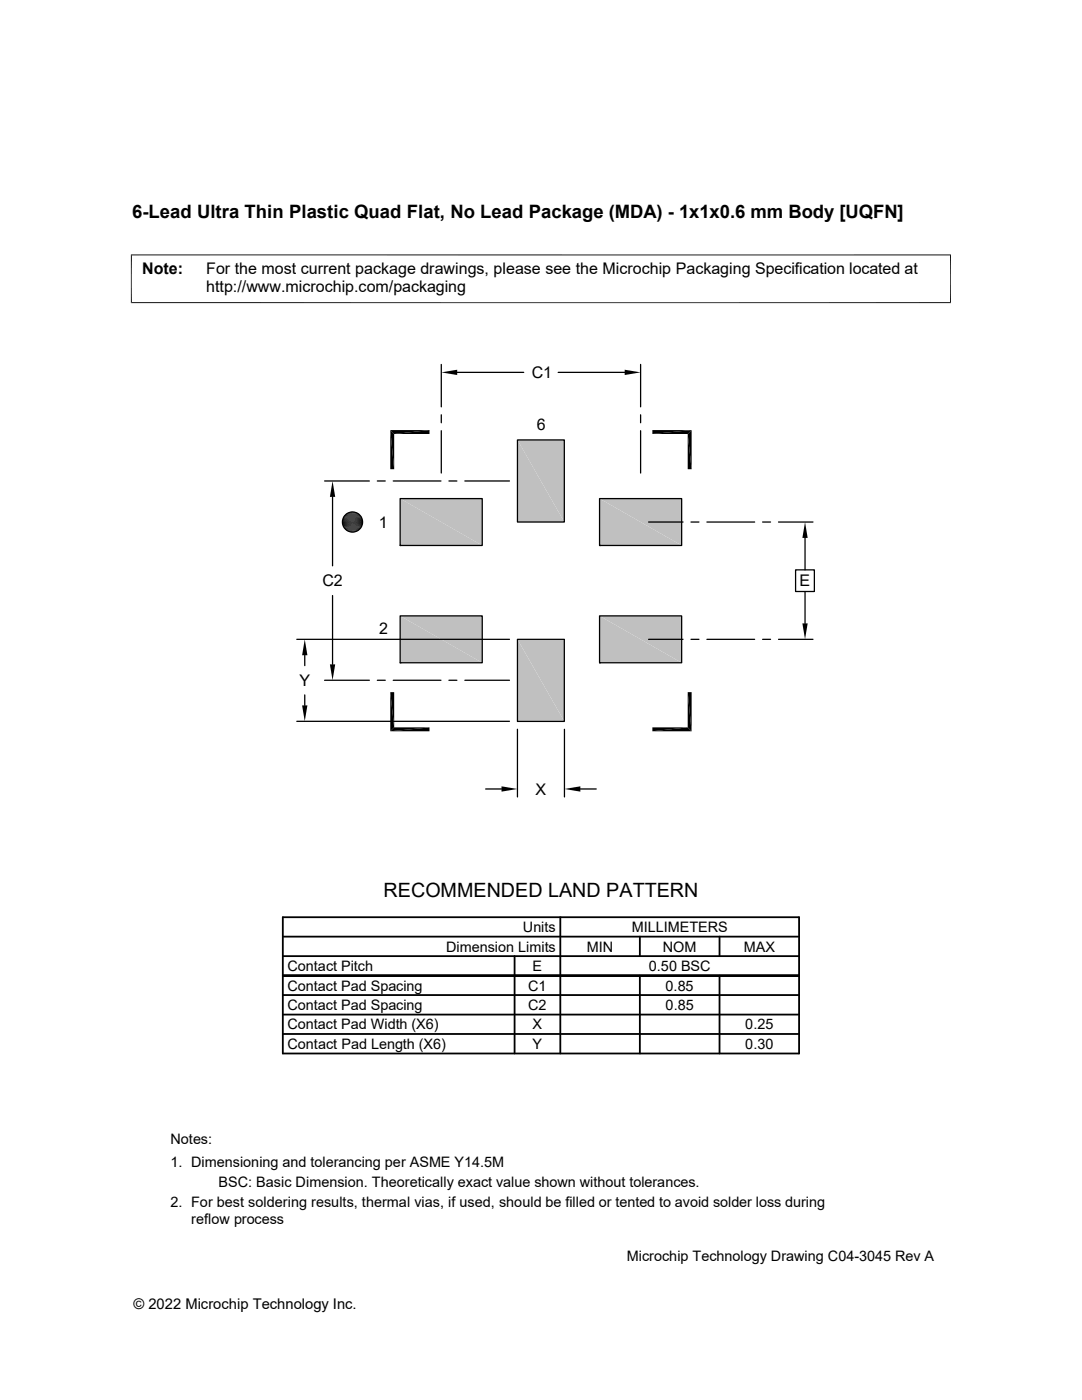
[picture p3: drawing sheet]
<svg xmlns="http://www.w3.org/2000/svg" width="216mm" height="279mm" viewBox="0 0 216 279" stroke-linecap="round" stroke-linejoin="round" font-family="sans-serif">
<defs><g id="words">
<text font-size="3.9" x="76.5" y="178.9">RECOMMENDED LAND PATTERN</text>
<text font-size="3.7" x="26.4" y="43.5">6-Lead Ultra Thin Plastic Quad Flat, No Lead Package (MDA) - 1x1x0.6 mm Body [UQFN]</text>
<g font-size="3.2">
<text x="28.4" y="54.6">Note:</text>
<text x="41.1" y="58.3">http://www.microchip.com/packaging</text>
<text x="41.1" y="54.6">For the most current package drawings, please see the Microchip Packaging Specification located at</text>
<text x="106.1" y="75.4">C1</text>
<text x="107.1" y="85.7">6</text>
<text x="75.6" y="105.3">1</text>
<text x="64.3" y="117">C2</text>
<text x="159.5" y="117">E</text>
<text x="75.6" y="126.6">2</text>
<text x="59.8" y="136.9">Y</text>
<text x="106.9" y="158.6">X</text>
</g>
<g font-size="2.9">
<text x="89" y="189.9">Dimension Limits</text>
<text x="104.3" y="186">Units</text>
<text x="117.1" y="189.9">MIN</text>
<text x="126" y="186">MILLIMETERS</text>
<text x="132.3" y="189.9">NOM</text>
<text x="148.4" y="189.9">MAX</text>
<text x="57.3" y="193.8">Contact Pitch</text>
<text x="57.3" y="197.7">Contact Pad Spacing</text>
<text x="105.4" y="197.7">C1</text>
<text x="106.3" y="193.8">E</text>
<text x="129.5" y="193.8">0.50 BSC</text>
<text x="132.8" y="197.7">0.85</text>
<text x="57.3" y="201.6">Contact Pad Spacing</text>
<text x="105.4" y="201.6">C2</text>
<text x="132.8" y="201.6">0.85</text>
<text x="57.3" y="209.3">Contact Pad Length (X6)</text>
<text x="57.3" y="205.4">Contact Pad Width (X6)</text>
<text x="106.3" y="209.3">Y</text>
<text x="106.3" y="205.4">X</text>
<text x="148.7" y="209.3">0.30</text>
<text x="148.7" y="205.4">0.25</text>
<text x="34" y="228.3">Notes:</text>
<text x="34" y="232.9">1. Dimensioning and tolerancing per ASME Y14.5M</text>
<text x="43.6" y="236.9">BSC: Basic Dimension. Theoretically exact value shown without tolerances.</text>
<text x="34" y="241">2. For best soldering results, thermal vias, if used, should be filled or tented to avoid solder loss during</text>
<text x="38.1" y="244.3">reflow process</text>
<text x="125.1" y="251.7">Microchip Technology Drawing C04-3045 Rev A</text>
<text x="26.6" y="261.3">© 2022 Microchip Technology Inc.</text>
</g>
</g></defs>
<g fill="#c0c0c0">
<path d="M103.3 87.8l9.3 16.4h-9.3z"/>
<path d="M103.3 87.8h9.3v16.4z"/>
<path d="M119.6 99.5l16.4 9.4h-16.4z"/>
<path d="M119.6 99.5h16.4v9.4z"/>
<path d="M79.8 99.5l16.4 9.4h-16.4z"/>
<path d="M79.8 99.5h16.4v9.4z"/>
<path d="M119.6 122.9l16.4 9.4h-16.4z"/>
<path d="M119.6 122.9h16.4v9.4z"/>
<path d="M79.8 122.9l16.4 9.4h-16.4z"/>
<path d="M79.8 122.9h16.4v9.4z"/>
<path d="M103.3 127.6l9.3 16.4h-9.3z"/>
<path d="M103.3 127.6h9.3v16.4z"/>
</g>
<g fill="none" stroke="#000" stroke-width=".25">
<path d="M88.1 72.7v8.5M91.2 74.3h13.3M111.4 74.3h13.3M127.8 72.7v8.5M64.8 96h8.9M66.4 99.2v13.7M75.3 96h1.6M78.5 96h9.5M79.8 99.5h16.4v9.4h-16.4zM88.1 82.8v1.6M88.1 86v8.4M89.6 96h1.6"/>
<path d="M92.8 96h8.9M103.3 87.8h9.3v16.4h-9.3zM119.6 99.5h16.4v9.4h-16.4zM127.8 82.8v1.6M127.8 86v8.4M66.4 118.9v13.7M79.8 108.9h.1M119.6 108.9h.1M129.4 104.2h6.9M137.9 104.2h1.6M141.1 104.2h9.5M152.2 104.2h1.6"/>
<path d="M155.3 104.2h6.9M158.7 113.7h3.8v4.3h-3.8zM160.6 107.4v6.3M160.6 118v6.4M59.2 127.6h42.5M60.8 130.8v2M60.8 138.7v2.1M64.8 135.8h8.9M75.3 135.8h1.6M78.5 135.8h9.5M79.8 122.9h16.4v9.4h-16.4zM79.8 132.3h.1"/>
<path d="M89.6 135.8h1.6M92.8 135.8h8.9M103.3 127.6h9.3v16.4h-9.3zM119.6 122.9h16.4v9.4h-16.4zM119.6 132.3h.1M129.4 127.6h6.9M137.9 127.6h1.6M141.1 127.6h9.5M152.2 127.6h1.6M155.3 127.6h6.9M59.2 144h42.5M96.9 157.5h3.2"/>
<path d="M103.3 145.5v13.5M112.6 145.5v13.5M115.8 157.5h3.2"/>
<circle cx="70.3" cy="104.2" r="2.01"/>
</g>
<g fill="none" stroke="#000" stroke-width=".36">
<path d="M56.4 194.7h103M56.4 186.9h103M56.4 183h103v27.2h-103zM56.4 190.8h103M56.4 198.6h103M102.7 190.8v19.4M111.8 183v27.2M127.7 186.9v3.9M127.7 194.7v15.5M143.6 186.9v3.9M143.6 194.7v15.5M56.4 202.5h103"/>
<path d="M56.4 206.4h103"/>
</g>
<g fill="#000">
<path d="M88.1 74.3l3.1-.5v1zM124.7 73.8l3.1 .5-3.1 .5zM66.4 96l.5 3.2h-1.1zM77.9 85.8l.8 7.8h-.8zM77.9 85.8l.8 .8v7zM78.7 86.6l7-.8v.8zM77.9 85.8h7.8l-7 .8zM130.2 85.8h7.8l-7.8 .8zM130.2 86.6l7.8-.8-.8 .8zM137.2 86.6l.8 7h-.8zM137.2 86.6l.8-.8v7.8zM69.3 105.9l1.9 .1z"/>
<path d="M69.5 102.3l1.8 .1zM69.5 106l1.5 .1zM69.5 106h1.7zM69.5 102.3h1.7zM69.7 102.3h1.5zM69.7 106.1l1.1 .1zM69.7 106.1h1.3zM69.7 102.3h1.3zM69.9 102.2l1.1 .1zM69.9 106.2h.6zM69.9 106.2h.9zM69.9 102.2h.9z"/>
<path d="M70 102.2h.8zM70 106.2h.5zM70 102.2h.5zM160.6 104.2l.6 3.2h-1.1zM60.8 127.6l.5 3.2h-1zM65.8 132.6h1.1l-.5 3.2zM160.1 124.4h1.1l-.6 3.2zM60.3 140.8h1l-.5 3.2zM77.9 138.1l.8 7.1-.8 .7zM77.9 138.1h.8v7.1zM77.9 145.9l7.8-.7v.7zM77.9 145.9l.8-.7h7z"/>
<path d="M100.1 156.9l3.2 .6-3.2 .5zM112.6 157.5l3.2-.6v1.1zM130.2 145.2h7l-7 .7zM130.2 145.9l7-.7 .8 .7zM137.2 138.1l.8 7.8-.8-.7zM137.2 138.1h.8v7.8z"/>
</g>
<g fill="none" stroke="#000" stroke-width=".2">
<path d="M26.1 50.9h163.7M26.2 50.8v9.7M189.7 50.8v9.7M26.1 60.4h163.7M68.3 104.1h4.1M68.3 104.3h4.1M68.3 104.5h4M68.3 103.9h4M68.3 103.7h4M68.3 104.7h4M68.4 103.5h3.9M68.4 104.8h3.9"/>
<path d="M68.5 105h3.7M68.5 103.3h3.7M68.5 105.2h3.6M68.5 103.2h3.6M68.6 105.4h3.5M68.6 103h3.5M68.7 102.9h3.2M68.7 105.5h3.2M68.9 105.7h2.9M68.9 102.7h2.9M69 102.6h2.6M69 105.8h2.6"/>
<path d="M69.2 102.5h2.3M69.2 105.9h2.3M69.3 102.4h2M69.3 106h2"/>
</g>
<use href="#words"/>
</svg>
